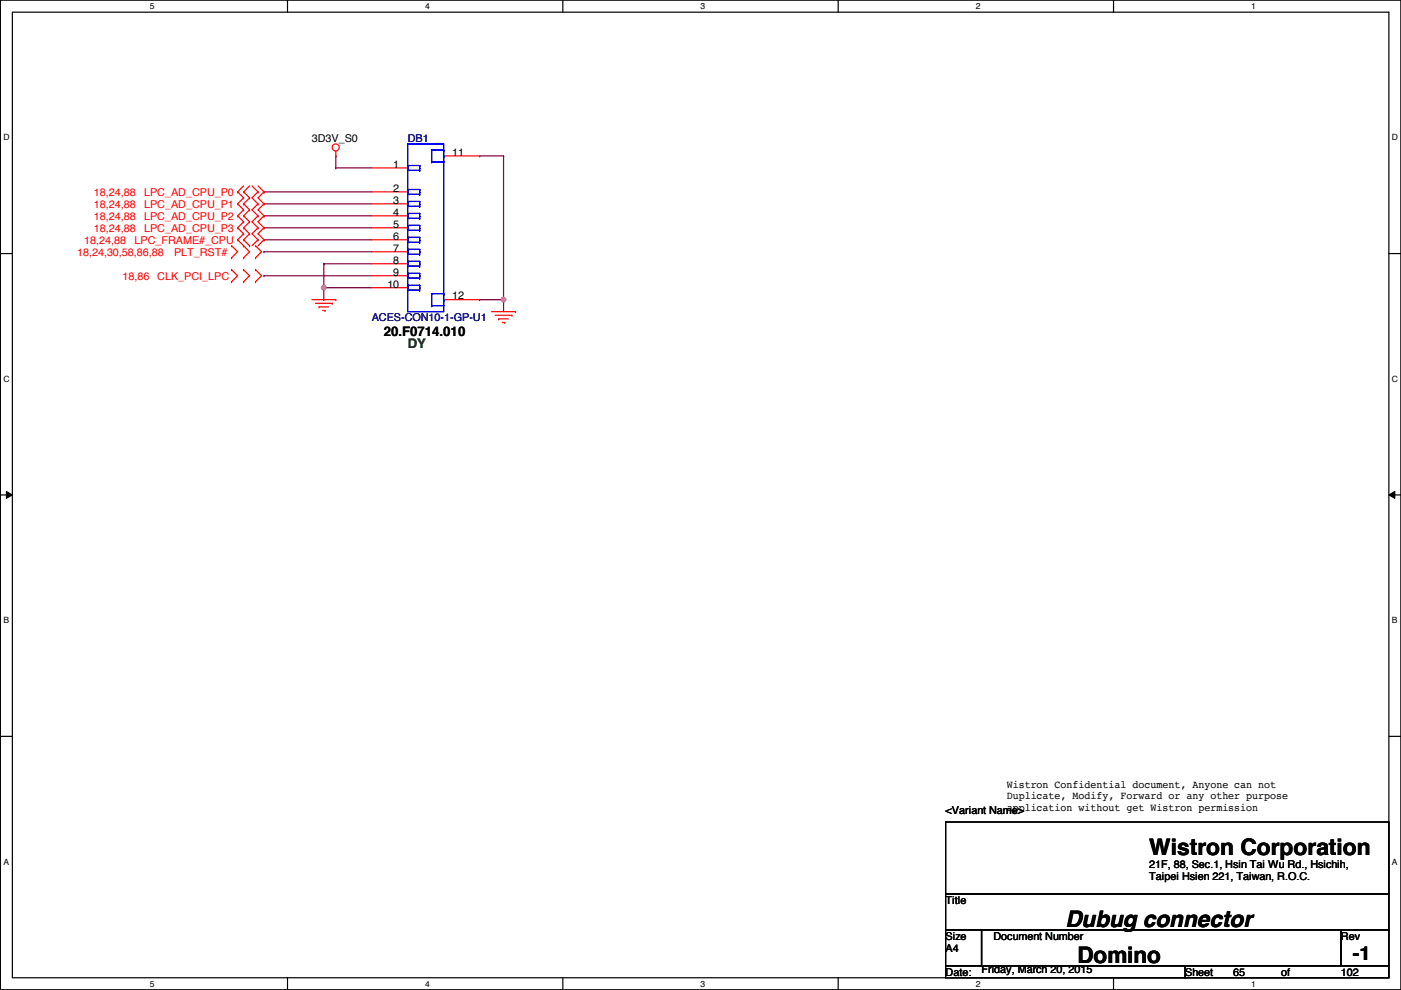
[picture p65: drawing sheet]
<svg xmlns="http://www.w3.org/2000/svg" width="297mm" height="210mm" viewBox="0 0 297 210" stroke-linecap="round" stroke-linejoin="round" font-family="sans-serif">
<defs><g id="words">
<g font-size="4.8">
<text x="243.7" y="181.3">Wistron Corporation</text>
<text x="225.9" y="196.5">Dubug connector</text>
<text x="228.4" y="204.2">Domino</text>
</g>
<text font-size="4.1" x="286.8" y="203.5">-1</text>
<text font-size="2.8" x="81.4" y="71.2">20.F0714.010</text>
<text font-size="2.8" fill="#008000" x="86.4" y="73.8">DY</text>
<g font-size="2.3">
<text x="66.1" y="30.1">3D3V_S0</text>
<text x="83.4" y="35.6">1</text>
<text x="95.8" y="33">11</text>
<text x="83.4" y="40.6">2</text>
<text x="83.4" y="43.2">3</text>
<text x="83.4" y="45.7">4</text>
<text x="83.4" y="48.3">5</text>
<text x="83.4" y="50.8">6</text>
<text x="83.4" y="53.3">7</text>
<text x="83.4" y="55.9">8</text>
<text x="83.4" y="58.4">9</text>
<text x="82.1" y="61">10</text>
<text x="95.8" y="63.5">12</text>
<text x="213.4" y="167">Wistron Confidential document, Anyone can not</text>
<text x="200.5" y="172.5">&lt;Variant Name&gt;</text>
<text x="213.4" y="169.5">Duplicate, Modify, Forward or any other purpose</text>
<text x="213.4" y="172">application without get Wistron permission</text>
<text x="243.7" y="184">21F, 88, Sec.1, Hsin Tai Wu Rd., Hsichih,</text>
<text x="200.5" y="191.6">Title</text>
<text x="243.7" y="186.6">Taipei Hsien 221, Taiwan, R.O.C.</text>
<text x="200.5" y="199.2">Size</text>
<text x="200.5" y="201.8">A4</text>
<text x="210.6" y="199.2">Document Number</text>
<text x="284.3" y="199.2">Rev</text>
<text x="200.5" y="206.8">Date:</text>
<text x="208.1" y="206.3">Friday, March 20, 2015</text>
<text x="251.3" y="206.8">Sheet</text>
<text x="261.4" y="206.8">65</text>
<text x="271.6" y="206.8">of</text>
<text x="284.3" y="206.8">102</text>
</g>
<g font-size="2.3" fill="#000080">
<text x="86.4" y="30.1">DB1</text>
<text x="78.8" y="68.2">ACES-CON10-1-GP-U1</text>
</g>
<g font-size="2.3" fill="#f00">
<text x="19.9" y="41.5">18,24,88</text>
<text x="30.6" y="41.5">LPC_AD_CPU_P0</text>
<text x="19.9" y="44">18,24,88</text>
<text x="19.9" y="46.6">18,24,88</text>
<text x="30.6" y="44">LPC_AD_CPU_P1</text>
<text x="30.6" y="46.6">LPC_AD_CPU_P2</text>
<text x="17.9" y="51.6">18,24,88</text>
<text x="19.9" y="49.1">18,24,88</text>
<text x="28.5" y="51.6">LPC_FRAME#_CPU</text>
<text x="30.6" y="49.1">LPC_AD_CPU_P3</text>
<text x="16.3" y="54.2">18,24,30,58,86,88</text>
<text x="26" y="59.3">18,86</text>
<text x="33.4" y="59.3">CLK_PCI_LPC</text>
<text x="36.9" y="54.2">PLT_RST#</text>
</g>
<g font-size="1.8">
<text x="31.8" y="1.9">5</text>
<text x="90.1" y="1.9">4</text>
<text x="148.5" y="1.9">3</text>
<text x="206.9" y="1.9">2</text>
<text x="265.3" y="1.9">1</text>
<text x=".7" y="29.8">D</text>
<text x="295.1" y="29.8">D</text>
<text x=".7" y="80.9">C</text>
<text x="295.1" y="80.9">C</text>
<text x=".7" y="132.1">B</text>
<text x="295.1" y="132.1">B</text>
<text x=".7" y="183.3">A</text>
<text x="295.1" y="183.3">A</text>
<text x="31.8" y="209.2">5</text>
<text x="90.1" y="209.2">4</text>
<text x="148.5" y="209.2">3</text>
<text x="206.9" y="209.2">2</text>
<text x="265.3" y="209.2">1</text>
</g>
</g></defs>
<path d="M.1 0h296.9v209.8h-296.9zM2.6 2.6h291.9v204.7h-291.9z" fill="none" stroke="#000" stroke-width=".25"/>
<g fill="#fff">
<path d="M31.8 .3h1v2h-1z"/>
<path d="M31.8 207.6h1v1.9h-1z"/>
</g>
<path d="M61 0v2.6M61 207.3v2.5" fill="none" stroke="#000" stroke-width=".25"/>
<g fill="#fff">
<path d="M90.1 .3h1v2h-1z"/>
<path d="M90.1 207.6h1v1.9h-1z"/>
</g>
<path d="M119.3 0v2.6M119.3 207.3v2.5" fill="none" stroke="#000" stroke-width=".25"/>
<g fill="#fff">
<path d="M148.5 .3h1v2h-1z"/>
<path d="M148.5 207.6h1v1.9h-1z"/>
</g>
<path d="M177.7 0v2.6M177.7 207.3v2.5" fill="none" stroke="#000" stroke-width=".25"/>
<g fill="#fff">
<path d="M206.9 .3h1v2h-1z"/>
<path d="M206.9 207.6h1v1.9h-1z"/>
</g>
<path d="M236.1 0v2.6M236.1 207.3v2.5" fill="none" stroke="#000" stroke-width=".25"/>
<g fill="#fff">
<path d="M265.3 .3h.9v2h-.9z"/>
<path d="M265.3 207.6h.9v1.9h-.9z"/>
<path d="M.7 28.2h1.3v1.9h-1.3z"/>
<path d="M295.1 28.2h1.3v1.9h-1.3z"/>
<path d="M.7 79.3h1.3v2h-1.3z"/>
<path d="M295.1 79.3h1.3v2h-1.3z"/>
</g>
<path d="M.1 53.8h2.5M294.5 53.8h2.5" fill="none" stroke="#000" stroke-width=".25"/>
<g fill="#fff">
<path d="M.7 130.5h1.2v2h-1.2z"/>
<path d="M295.1 130.5h1.2v2h-1.2z"/>
</g>
<path d="M.1 104.9h2.5M294.5 104.9h2.5" fill="none" stroke="#000" stroke-width=".25"/>
<path d="M1.4 104.2l1.2 .7-1.2 .8zM294.5 104.9l1.2-.7v1.5z" fill="#000"/>
<path d="M1.4 104.2l1.2 .7-1.2 .8zM294.5 104.9l1.2-.7v1.5z" fill="none" stroke="#000" stroke-width=".21"/>
<g fill="#fff">
<path d="M.7 181.7h1.2v2h-1.2z"/>
<path d="M295.1 181.7h1.2v2h-1.2z"/>
</g>
<path d="M.1 156.1h2.5M294.5 156.1h2.5" fill="none" stroke="#000" stroke-width=".25"/>
<path d="M56 53.4h.1M56 53.4h22.8M68.7 61h.1M68.7 61h10.1" fill="none" stroke="#800040" stroke-width=".25"/>
<circle cx="68.6" cy="61" r=".49" fill="#f0f"/>
<circle cx="68.6" cy="61" r=".49" fill="none" stroke="#f0f" stroke-width=".25"/>
<g fill="none" stroke="#800040" stroke-width=".25">
<path d="M101.7 33.1h5.1M101.7 33.1h.1M56 58.5h.1M56 45.8h.1M56 43.2h.1M56 40.7h.1M56 48.3h.1M56 50.8h.1M56 58.5h22.8M56 45.8h22.8M56 43.2h22.8M56 40.7h22.8"/>
<path d="M56 48.3h22.8M56 50.8h22.8M68.7 55.9h.1M68.7 55.9v5.1M68.7 55.9h10.1M106.8 63.5h.1M106.8 63.5v2.6"/>
</g>
<circle cx="106.7" cy="63.5" r=".49" fill="#f0f"/>
<circle cx="106.7" cy="63.5" r=".49" fill="none" stroke="#f0f" stroke-width=".25"/>
<path d="M71.2 35.6h.1M71.2 33.1h.1M71.2 33.1v2.5M71.2 35.6h7.6M106.8 33.1h.1M106.8 33.1v30.4h-5.1M68.7 63.5h.1M68.7 61v2.5M101.7 63.5h.1" fill="none" stroke="#800040" stroke-width=".25"/>
<g fill="none" stroke="#f00" stroke-width=".25">
<path d="M51.6 39.4l-1.2 1.3M52.9 39.4l-1.3 1.3M53.4 39.4l1.3 1.3M54.7 39.4l1.3 1.3M71.2 33.1h.1M71.2 32v1.1M78.8 35.6h7.6M94.1 33.1h7.6M49.1 54.7h.1M49.1 52.1h.1M49.1 59.7h.1M49.1 57.2h.1"/>
<path d="M49.1 52.1l1.3 1.3-1.3 1.3M49.1 57.2l1.3 1.3-1.3 1.2M50.4 50.8h.1M50.4 40.7h.1M50.4 43.2h.1M50.4 45.8h.1M50.4 48.3h.1M50.4 50.8l2.5 2.6-1.3 1.3M50.4 48.3l1.2 1.3M50.4 40.7l1.2 1.3M50.4 43.2l1.2 1.3M50.4 45.8l1.2 1.2"/>
<path d="M51.6 52.1h.1M51.6 54.7h.1M51.6 57.2h.1M51.6 59.7h.1M51.6 50.8h.1M51.6 42h.1M51.6 40.7h.1M51.6 44.5h.1M51.6 43.2h.1M51.6 47h.1M51.6 45.8h.1M51.6 49.6h.1"/>
<path d="M51.6 48.3h.1M51.6 50.8l1.3 1.3M51.6 49.6l-1.2 1.2M51.6 40.7l1.3 1.3M51.6 43.2l1.3 1.3M51.6 42l-1.2 1.2M51.6 45.8l1.3 1.2M51.6 44.5l-1.2 1.3M51.6 48.3l1.3 1.3M51.6 47l-1.2 1.3M51.6 57.2l1.3 1.3-1.3 1.2M52.9 52.1h.1"/>
<path d="M52.9 42h.1M52.9 44.5h.1M52.9 47h.1M52.9 49.6h.1M52.9 49.6l-1.3 1.2M52.9 42l-1.3 1.2M52.9 44.5l-1.3 1.3M52.9 47l-1.3 1.3M54.2 57.2l1.3 1.3-1.3 1.2M54.2 52.1l1.3 1.3-1.3 1.3M54.2 54.7h.1M54.2 52.1h.1"/>
<path d="M54.2 59.7h.1M54.2 57.2h.1M54.7 50.8h.1M54.7 40.7h.1M54.7 43.2h.1M54.7 45.8h.1M54.7 48.3h.1M54.7 48.3l-1.3 1.3 1.3 1.2M54.7 50.8l-1.3 1.3M54.7 40.7l-1.3 1.3 1.3 1.2M54.7 43.2l-1.3 1.3 1.3 1.3M54.7 45.8l-1.3 1.2 1.3 1.3"/>
<path d="M56 48.3l-1.3 1.3 1.3 1.2M56 50.8l-1.3 1.3M56 40.7l-1.3 1.3 1.3 1.2M56 43.2l-1.3 1.3 1.3 1.3M56 45.8l-1.3 1.2 1.3 1.3M56 50.8h.1M56 40.7h.1M56 43.2h.1M56 45.8h.1M56 48.3h.1M78.8 40.7h7.6M78.8 43.2h7.6"/>
<path d="M78.8 45.8h7.6M78.8 48.3h7.6M78.8 50.8h7.6M78.8 53.4h7.6M78.8 55.9h7.6M78.8 58.5h7.6M66.1 63.5h5.1M66.9 64.3h3.5M67.6 65.1h.1M67.6 65.1h2.1M68.4 65.8h.5M68.9 65.8h.1"/>
<path d="M70.4 64.3h.1M71.2 63.5h.1M78.8 61h7.6M94.1 63.5h7.6M104.2 66.1h5.1M105 66.8h3.5M105.7 67.6h2.1M105.7 67.6h.1M106.5 68.4h.5M107 68.4h.1M108.5 66.8h.1M109.3 66.1h.1"/>
<circle cx="71.2" cy="31.3" r=".75"/>
</g>
<path d="M200.5 174.3h94v15.2h-94zM200.5 189.5h94v7.6h-94zM200.5 197.1h7.6v7.7h-7.6zM208.1 197.1h76.2v7.7h-76.2zM284.3 197.1h10.2v7.7h-10.2zM200.5 204.8h50.8v2.5h-50.8zM251.3 204.8h43.2v2.5h-43.2z" fill="none" stroke="#000" stroke-width=".25"/>
<g fill="none" stroke="#00f" stroke-width=".25">
<path d="M86.4 35.1h2.6M86.4 35.1h.1M86.4 36.1h.1M86.4 35.1v1M86.4 36.1h2.6M86.4 30.5h7.7v35.6h-7.7zM89 35.1h.1M89 36.1h.1M89 35.6h.1M89 35.1v1M91.5 31.8h2.6M91.5 31.8h.1"/>
<path d="M91.5 34.3h.1M91.5 31.8v2.5M91.5 34.3h2.6M94.1 31.8h.1M94.1 34.3h.1M94.1 33.1h.1M94.1 31.8v2.5M86.4 40.2h2.6M86.4 42.7h2.6M86.4 45.3h2.6M86.4 47.8h2.6M86.4 50.3h2.6"/>
<path d="M86.4 52.9h2.6M86.4 55.4h2.6M86.4 58h2.6M86.4 40.2h.1M86.4 41.2h.1M86.4 42.7h.1M86.4 43.7h.1M86.4 45.3h.1M86.4 46.3h.1M86.4 47.8h.1M86.4 48.8h.1M86.4 50.3h.1"/>
<path d="M86.4 51.4h.1M86.4 52.9h.1M86.4 53.9h.1M86.4 55.4h.1M86.4 56.4h.1M86.4 58h.1M86.4 59h.1M86.4 40.2v1M86.4 42.7v1M86.4 45.3v1M86.4 47.8v1M86.4 50.3v1.1"/>
<path d="M86.4 52.9v1M86.4 55.4v1M86.4 58v1M86.4 41.2h2.6M86.4 43.7h2.6M86.4 46.3h2.6M86.4 48.8h2.6M86.4 51.4h2.6M86.4 53.9h2.6M86.4 56.4h2.6M86.4 59h2.6M89 40.2h.1"/>
<path d="M89 41.2h.1M89 40.7h.1M89 42.7h.1M89 43.7h.1M89 43.2h.1M89 45.3h.1M89 46.3h.1M89 45.8h.1M89 47.8h.1M89 48.8h.1M89 48.3h.1M89 50.3h.1"/>
<path d="M89 51.4h.1M89 50.8h.1M89 52.9h.1M89 53.9h.1M89 53.4h.1M89 55.4h.1M89 56.4h.1M89 55.9h.1M89 58h.1M89 59h.1M89 58.5h.1M89 40.2v1"/>
<path d="M89 42.7v1M89 45.3v1M89 47.8v1M89 50.3v1.1M89 52.9v1M89 55.4v1M89 58v1M86.4 60.5h2.6M86.4 60.5h.1M86.4 61.5h.1M86.4 60.5v1M86.4 61.5h2.6"/>
<path d="M89 60.5h.1M89 61.5h.1M89 61h.1M89 60.5v1M91.5 62.3h2.6M91.5 62.3h.1M91.5 64.8h.1M91.5 62.3v2.5M91.5 64.8h2.6M94.1 62.3h.1M94.1 64.8h.1M94.1 63.5h.1"/>
<path d="M94.1 62.3v2.5"/>
</g>
<circle cx="68.6" cy="61" r=".49" fill="#f0f"/>
<circle cx="68.6" cy="61" r=".49" fill="none" stroke="#f0f" stroke-width=".25"/>
<circle cx="106.7" cy="63.5" r=".49" fill="#f0f"/>
<circle cx="106.7" cy="63.5" r=".49" fill="none" stroke="#f0f" stroke-width=".25"/>
<use href="#words"/>
</svg>
